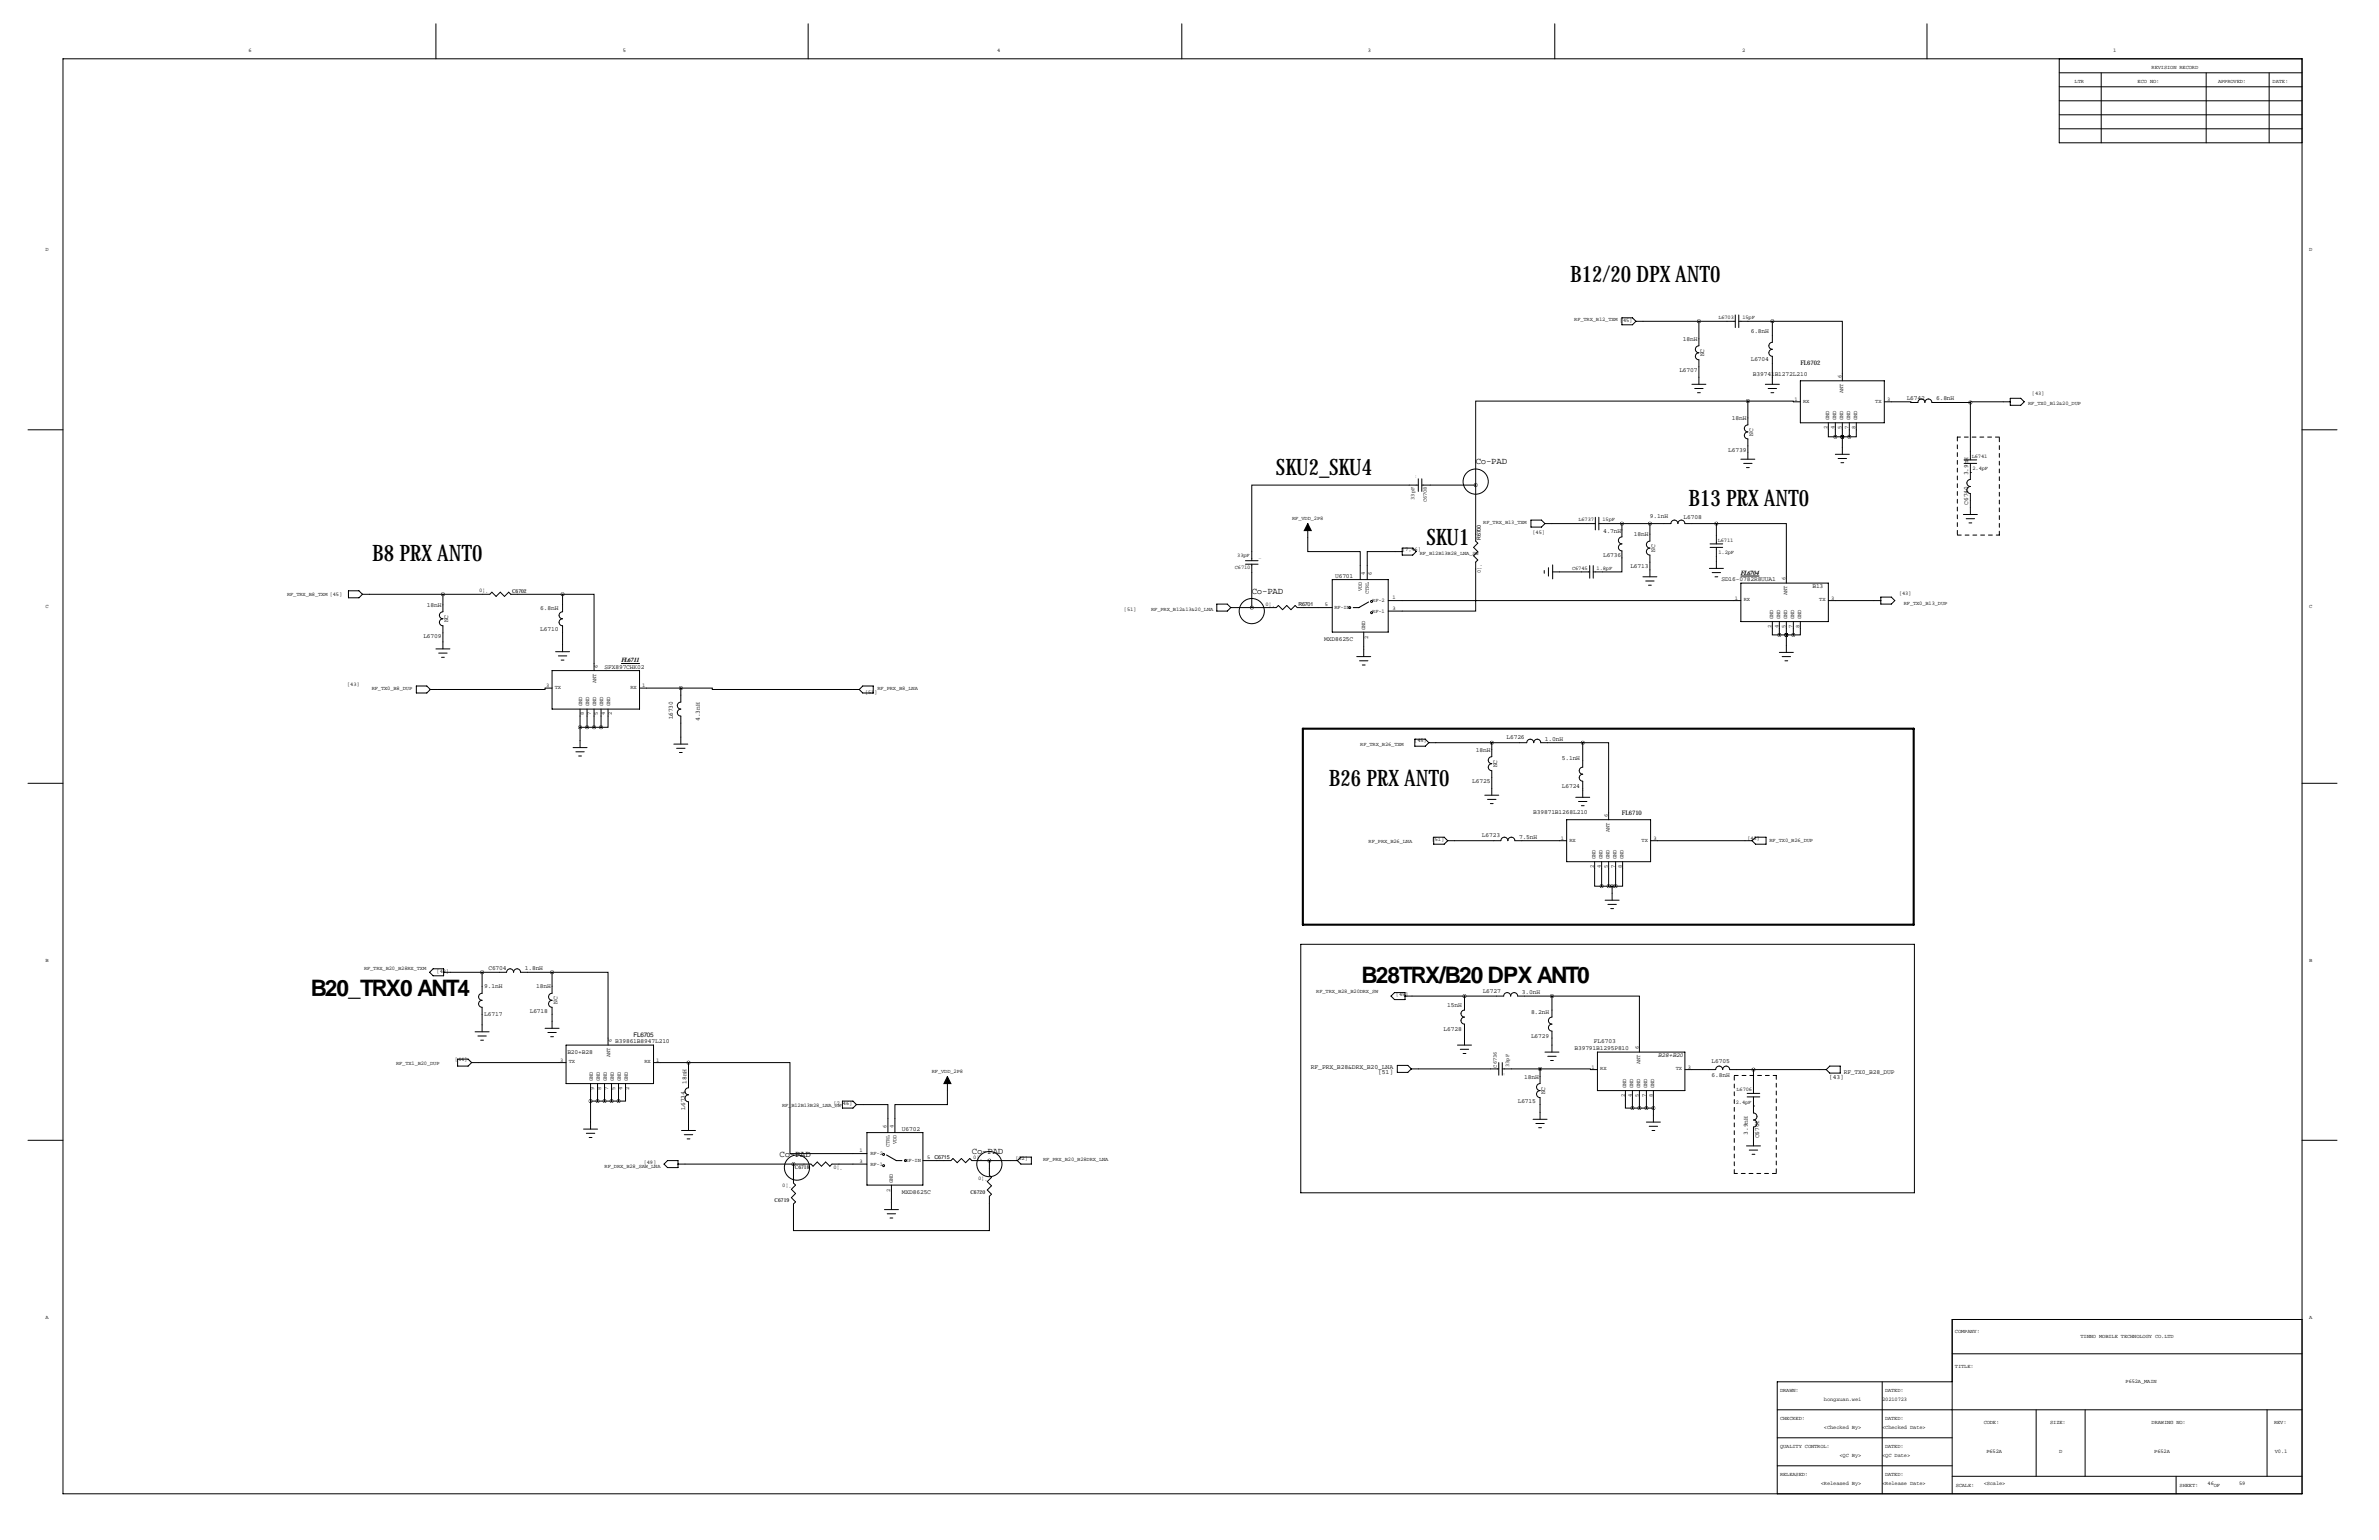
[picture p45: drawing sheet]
<svg xmlns="http://www.w3.org/2000/svg" width="864mm" height="559mm" viewBox="0 0 864 559" stroke-linecap="round" stroke-linejoin="round" font-family="sans-serif">
<defs><g id="words">
<g font-size="8.2">
<text x="570" y="102.4">B12/20 DPX ANT0</text>
<text x="463.3" y="172.2">SKU2_SKU4</text>
<text x="612.9" y="183.6">B13 PRX ANT0</text>
<text x="517.9" y="197.6">SKU1</text>
<text x="135.1" y="203.5">B8 PRX ANT0</text>
<text x="482.3" y="285.2">B26 PRX ANT0</text>
<text x="494.3" y="356.6">B28TRX/B20 DPX ANT0</text>
<text x="112.8" y="361.4">B20_TRX0 ANT4</text>
</g>
<g font-size="3.3">
<text x="535.7" y="168.4">Co-PAD</text>
<text x="454.4" y="215.4">Co-PAD</text>
<text x="283" y="419.9">Co-PAD</text>
<text x="352.8" y="418.6">Co-PAD</text>
</g>
<g font-size="2.4">
<text x="475.8" y="387.9">RF_PRX_B28&amp;DRX_B20_LNA</text>
<text x="500.3" y="389.7">[51]</text>
</g>
<g font-size="2.3">
<text x="610.9" y="123.7">18nH</text>
<text x="635.5" y="120.9">6.8nH</text>
<text x="618.6" y="129.3" transform="rotate(-90 618.6 129.3)">NC</text>
<text x="635.5" y="131.1">L6704</text>
<text x="609.6" y="135.2">L6707</text>
<text x="636.3" y="136.3">B39741B1272L210</text>
<text x="653.5" y="132.6">FL6702</text>
<text x="692.1" y="145.3">L6742</text>
<text x="702.8" y="145.3">6.8nH</text>
<text x="628.7" y="152.4">18nH</text>
<text x="636.4" y="158" transform="rotate(-90 636.4 158)">NC</text>
<text x="627.4" y="163.9">L6739</text>
<text x="714.5" y="172.5" transform="rotate(-90 714.5 172.5)">3.9nH</text>
<text x="714.5" y="183.1" transform="rotate(-90 714.5 183.1)">C6740</text>
<text x="598.9" y="188">9.1nH</text>
<text x="611.1" y="188.2">L6708</text>
<text x="581.9" y="193.3">4.7nH</text>
<text x="593.2" y="194.6">18nH</text>
<text x="581.9" y="202.2">L6736</text>
<text x="600.8" y="200.2" transform="rotate(-90 600.8 200.2)">NC</text>
<text x="484.6" y="209.7">U6701</text>
<text x="591.8" y="206">L6713</text>
<text x="632" y="208.5">FL6704</text>
<text x="624.9" y="211">SD16-0782R8UUA1</text>
<text x="657.9" y="213.5">B13</text>
<text x="155" y="220.2">18nH</text>
<text x="196.1" y="221.5">6.8nH</text>
<text x="162.7" y="225.9" transform="rotate(-90 162.7 225.9)">NC</text>
<text x="153.7" y="231.7">L6709</text>
<text x="196.1" y="228.9">L6710</text>
<text x="480.7" y="232.5">MXD8625C</text>
<text x="219.5" y="242.7">SFX897CHK02</text>
<text x="225.6" y="240.3">FL6711</text>
<text x="244.2" y="261.1" transform="rotate(-90 244.2 261.1)">L6730</text>
<text x="254.1" y="261.6" transform="rotate(-90 254.1 261.6)">4.3nH</text>
<text x="546.9" y="268.2">L6726</text>
<text x="560.8" y="268.7">1.0nH</text>
<text x="535.7" y="272.8">18nH</text>
<text x="566.9" y="275.9">5.1nH</text>
<text x="543.4" y="278.4" transform="rotate(-90 543.4 278.4)">NC</text>
<text x="534.4" y="284.2">L6725</text>
<text x="566.9" y="286">L6724</text>
<text x="556.6" y="295.5">B39871B1268L210</text>
<text x="588.8" y="295.7">FL6710</text>
<text x="538" y="303.8">L6723</text>
<text x="551.4" y="304.3">7.5nH</text>
<text x="177.3" y="352">C6704</text>
<text x="190.5" y="352">1.8nH</text>
<text x="175.8" y="358.4">9.1nH</text>
<text x="194.6" y="358.7">18nH</text>
<text x="202.3" y="364.3" transform="rotate(-90 202.3 364.3)">NC</text>
<text x="525.3" y="365.3">15nH</text>
<text x="538.2" y="360.2">L6727</text>
<text x="552.4" y="360.7">3.0nH</text>
<text x="175.8" y="368.6">L6717</text>
<text x="192.3" y="367.6">L6718</text>
<text x="555.8" y="367.8">8.2nH</text>
<text x="230" y="376.2">FL6705</text>
<text x="524" y="374.2">L6728</text>
<text x="555.8" y="376.7">L6729</text>
<text x="206" y="382.4">B20+B28</text>
<text x="223.3" y="378.6">B39861B8947L210</text>
<text x="571.5" y="381.1">B39791B1295P810</text>
<text x="578.6" y="378.6">FL6703</text>
<text x="601.9" y="383.7">B28+B20</text>
<text x="621.3" y="385.6">L6705</text>
<text x="669.3" y="389.6">RF_TX0_B28_DUP</text>
<text x="249.2" y="393.2" transform="rotate(-90 249.2 393.2)">18nH</text>
<text x="553.3" y="391.4">18nH</text>
<text x="621.3" y="390.7">6.8nH</text>
<text x="664" y="391.4">[43]</text>
<text x="550.9" y="400.3">L6715</text>
<text x="561" y="397" transform="rotate(-90 561 397)">NC</text>
<text x="248.7" y="402.6" transform="rotate(-90 248.7 402.6)">L6734</text>
<text x="327.4" y="410.3">U6702</text>
<text x="634.5" y="411.7" transform="rotate(-90 634.5 411.7)">3.9nH</text>
<text x="638.6" y="413" transform="rotate(-90 638.6 413)">C6701</text>
<text x="327.4" y="433.2">MXD8625C</text>
</g>
<g font-size="2">
<text x="90.2" y="18.8">6</text>
<text x="226.1" y="18.8">5</text>
<text x="362" y="18.8">4</text>
<text x="496.6" y="18.8">3</text>
<text x="632.5" y="18.8">2</text>
<text x="767.1" y="18.8">1</text>
<text x="781.1" y="25.1">REVISION RECORD</text>
<text x="753.1" y="30.2">LTR</text>
<text x="776" y="30.2">ECO NO:</text>
<text x="805.2" y="30.2">APPROVED:</text>
<text x="825" y="30.2">DATE:</text>
<text x="16.5" y="91.2">D</text>
<text x="838.2" y="91.2">D</text>
<text x="571.5" y="116.6">RF_TRX_B12_TXM [45]</text>
<text x="623.8" y="115.7">L6703</text>
<text x="632.5" y="115.7">15pF</text>
<text x="668.5" y="137.2" transform="rotate(-90 668.5 137.2)">6</text>
<text x="669.1" y="142.6" transform="rotate(-90 669.1 142.6)">ANT</text>
<text x="737.6" y="143.3">[43]</text>
<text x="651.4" y="145.5">1</text>
<text x="654.6" y="146.1">RX</text>
<text x="680.8" y="146.1">TX</text>
<text x="685" y="145.5">3</text>
<text x="736.2" y="146.8">RF_TX0_B12&amp;20_DUP</text>
<text x="663.4" y="155.6" transform="rotate(-90 663.4 155.6)">2</text>
<text x="664" y="152.4" transform="rotate(-90 664 152.4)">GND</text>
<text x="666" y="155.6" transform="rotate(-90 666 155.6)">4</text>
<text x="666.5" y="152.4" transform="rotate(-90 666.5 152.4)">GND</text>
<text x="668.5" y="155.6" transform="rotate(-90 668.5 155.6)">5</text>
<text x="669.1" y="152.4" transform="rotate(-90 669.1 152.4)">GND</text>
<text x="671.1" y="155.6" transform="rotate(-90 671.1 155.6)">7</text>
<text x="671.6" y="152.4" transform="rotate(-90 671.6 152.4)">GND</text>
<text x="673.6" y="155.6" transform="rotate(-90 673.6 155.6)">8</text>
<text x="674.2" y="152.4" transform="rotate(-90 674.2 152.4)">GND</text>
<text x="715.8" y="166.1">L6741</text>
<text x="716" y="170.7">2.4pF</text>
<text x="513.4" y="181.3" transform="rotate(-90 513.4 181.3)">33pF</text>
<text x="518" y="182.2" transform="rotate(-90 518 182.2)">C6708</text>
<text x="469.1" y="188.7">RF_VDD_2P8</text>
<text x="538.4" y="190">RF_TRX_B13_TXM</text>
<text x="573" y="189.1">L6737</text>
<text x="581.7" y="189.1">15pF</text>
<text x="537.6" y="195.8" transform="rotate(-90 537.6 195.8)">R6700</text>
<text x="556.3" y="193.6">[45]</text>
<text x="623.6" y="196.6">L6711</text>
<text x="449.1" y="202">33pF</text>
<text x="509" y="200">[7,46]</text>
<text x="515.4" y="201.4">RF_B12B13B28_LNA_SW</text>
<text x="623.8" y="201.2">1.2pF</text>
<text x="448.3" y="206.6">C6710</text>
<text x="495.4" y="208.8" transform="rotate(-90 495.4 208.8)">4</text>
<text x="497.9" y="208.8" transform="rotate(-90 497.9 208.8)">6</text>
<text x="537.5" y="207.9" transform="rotate(-90 537.5 207.9)">0¦¸</text>
<text x="570.7" y="206.8">C6745</text>
<text x="579.6" y="206.8">1.8pF</text>
<text x="173.9" y="214.9">0¦¸</text>
<text x="185.9" y="215">C6702</text>
<text x="494.3" y="214.5" transform="rotate(-90 494.3 214.5)">VDD</text>
<text x="496.9" y="215.6" transform="rotate(-90 496.9 215.6)">CTRL</text>
<text x="648.2" y="210.6" transform="rotate(-90 648.2 210.6)">6</text>
<text x="648.8" y="216" transform="rotate(-90 648.8 216)">ANT</text>
<text x="689.4" y="215.7">[43]</text>
<text x="16.5" y="220.7">C</text>
<text x="104.2" y="216.4">RF_TRX_B8_TXM [45]</text>
<text x="408" y="221.6">[51]</text>
<text x="417.9" y="221.7">RF_PRX_B12&amp;13&amp;20_LNA</text>
<text x="459.4" y="219.8">0¦¸</text>
<text x="471.4" y="219.9">R6701</text>
<text x="481" y="220">5</text>
<text x="484.4" y="221">RF-IN</text>
<text x="498.2" y="218.5">RF-2</text>
<text x="505.5" y="221.2">3</text>
<text x="505.5" y="217.4">1</text>
<text x="629.8" y="217.7">1</text>
<text x="633" y="218.2">RX</text>
<text x="660.4" y="218.2">TX</text>
<text x="664.7" y="217.7">3</text>
<text x="691.1" y="219.5">RF_TX0_B13_DUP</text>
<text x="838.2" y="220.7">C</text>
<text x="498.2" y="222.3">RF-1</text>
<text x="643.1" y="227.7" transform="rotate(-90 643.1 227.7)">2</text>
<text x="643.7" y="224.5" transform="rotate(-90 643.7 224.5)">GND</text>
<text x="645.7" y="227.7" transform="rotate(-90 645.7 227.7)">4</text>
<text x="646.2" y="224.5" transform="rotate(-90 646.2 224.5)">GND</text>
<text x="648.2" y="227.7" transform="rotate(-90 648.2 227.7)">5</text>
<text x="648.8" y="224.5" transform="rotate(-90 648.8 224.5)">GND</text>
<text x="650.7" y="227.7" transform="rotate(-90 650.7 227.7)">7</text>
<text x="651.3" y="224.5" transform="rotate(-90 651.3 224.5)">GND</text>
<text x="653.3" y="227.7" transform="rotate(-90 653.3 227.7)">8</text>
<text x="653.8" y="224.5" transform="rotate(-90 653.8 224.5)">GND</text>
<text x="495.6" y="228.6" transform="rotate(-90 495.6 228.6)">GND</text>
<text x="496.7" y="232" transform="rotate(-90 496.7 232)">2</text>
<text x="217" y="242.3" transform="rotate(-90 217 242.3)">6</text>
<text x="126" y="249">[43]</text>
<text x="134.9" y="250.2">RF_TX0_B8_DUP</text>
<text x="198.3" y="249.4">3</text>
<text x="201.4" y="250">TX</text>
<text x="216.5" y="247.7" transform="rotate(-90 216.5 247.7)">ANT</text>
<text x="228.9" y="250">RX</text>
<text x="233.2" y="249.4">1</text>
<text x="314" y="251.8">[51]</text>
<text x="318.5" y="250.2">RF_PRX_B8_LNA</text>
<text x="211.4" y="256.3" transform="rotate(-90 211.4 256.3)">GND</text>
<text x="213.9" y="256.3" transform="rotate(-90 213.9 256.3)">GND</text>
<text x="216.5" y="256.3" transform="rotate(-90 216.5 256.3)">GND</text>
<text x="219" y="256.3" transform="rotate(-90 219 256.3)">GND</text>
<text x="221.5" y="256.3" transform="rotate(-90 221.5 256.3)">GND</text>
<text x="211.9" y="259.4" transform="rotate(-90 211.9 259.4)">8</text>
<text x="214.5" y="259.4" transform="rotate(-90 214.5 259.4)">7</text>
<text x="217" y="259.4" transform="rotate(-90 217 259.4)">5</text>
<text x="219.5" y="259.4" transform="rotate(-90 219.5 259.4)">4</text>
<text x="222.1" y="259.4" transform="rotate(-90 222.1 259.4)">2</text>
<text x="513.4" y="269.3">[45]</text>
<text x="493.8" y="270.8">RF_TRX_B26_TXM</text>
<text x="583.7" y="296.4" transform="rotate(-90 583.7 296.4)">6</text>
<text x="496.8" y="305.8">RF_PRX_B26_LNA</text>
<text x="519.7" y="305.1">[51]</text>
<text x="566.6" y="304.8">1</text>
<text x="569.7" y="305.4">RX</text>
<text x="584.2" y="301.8" transform="rotate(-90 584.2 301.8)">ANT</text>
<text x="595.9" y="305.4">TX</text>
<text x="600.2" y="304.8">3</text>
<text x="634.3" y="304.9">[43]</text>
<text x="642.4" y="305.6">RF_TX0_B26_DUP</text>
<text x="579.2" y="311.7" transform="rotate(-90 579.2 311.7)">GND</text>
<text x="581.7" y="311.7" transform="rotate(-90 581.7 311.7)">GND</text>
<text x="584.2" y="311.7" transform="rotate(-90 584.2 311.7)">GND</text>
<text x="586.8" y="311.7" transform="rotate(-90 586.8 311.7)">GND</text>
<text x="589.3" y="311.7" transform="rotate(-90 589.3 311.7)">GND</text>
<text x="578.6" y="314.8" transform="rotate(-90 578.6 314.8)">2</text>
<text x="581.2" y="314.8" transform="rotate(-90 581.2 314.8)">4</text>
<text x="583.7" y="314.8" transform="rotate(-90 583.7 314.8)">5</text>
<text x="586.2" y="314.8" transform="rotate(-90 586.2 314.8)">7</text>
<text x="588.8" y="314.8" transform="rotate(-90 588.8 314.8)">8</text>
<text x="16.5" y="349">B</text>
<text x="132.1" y="352">RF_TRX_B20_B28RX_TXM</text>
<text x="158.5" y="353.1">[48]</text>
<text x="838.2" y="349">B</text>
<text x="477.8" y="360.2">RF_TRX_B28_B20DRX_SW</text>
<text x="506.7" y="361.3">[45]</text>
<text x="221.5" y="383.6" transform="rotate(-90 221.5 383.6)">ANT</text>
<text x="222.1" y="378.2" transform="rotate(-90 222.1 378.2)">6</text>
<text x="594.9" y="380.7" transform="rotate(-90 594.9 380.7)">6</text>
<text x="143.8" y="386.6">RF_TX1_B20_DUP</text>
<text x="165.2" y="384.9">[44]</text>
<text x="203.3" y="385.3">3</text>
<text x="206.5" y="385.9">TX</text>
<text x="234" y="385.9">RX</text>
<text x="238.3" y="385.3">1</text>
<text x="338.3" y="389.4">RF_VDD_2P8</text>
<text x="543.3" y="387.3" transform="rotate(-90 543.3 387.3)">C6736</text>
<text x="547.9" y="387.1" transform="rotate(-90 547.9 387.1)">33pF</text>
<text x="577.7" y="387.9">1</text>
<text x="580.9" y="388.4">RX</text>
<text x="595.4" y="386.2" transform="rotate(-90 595.4 386.2)">ANT</text>
<text x="608.4" y="388.4">TX</text>
<text x="612.6" y="387.9">3</text>
<text x="215.2" y="392.2" transform="rotate(-90 215.2 392.2)">GND</text>
<text x="215.7" y="395.3" transform="rotate(-90 215.7 395.3)">9</text>
<text x="217.7" y="392.2" transform="rotate(-90 217.7 392.2)">GND</text>
<text x="218.3" y="395.3" transform="rotate(-90 218.3 395.3)">8</text>
<text x="220.3" y="392.2" transform="rotate(-90 220.3 392.2)">GND</text>
<text x="220.8" y="395.3" transform="rotate(-90 220.8 395.3)">7</text>
<text x="222.8" y="392.2" transform="rotate(-90 222.8 392.2)">GND</text>
<text x="223.4" y="395.3" transform="rotate(-90 223.4 395.3)">5</text>
<text x="225.3" y="392.2" transform="rotate(-90 225.3 392.2)">GND</text>
<text x="225.9" y="395.3" transform="rotate(-90 225.9 395.3)">4</text>
<text x="227.9" y="392.2" transform="rotate(-90 227.9 392.2)">GND</text>
<text x="228.4" y="395.3" transform="rotate(-90 228.4 395.3)">2</text>
<text x="590.3" y="394.7" transform="rotate(-90 590.3 394.7)">GND</text>
<text x="592.9" y="394.7" transform="rotate(-90 592.9 394.7)">GND</text>
<text x="595.4" y="394.7" transform="rotate(-90 595.4 394.7)">GND</text>
<text x="598" y="394.7" transform="rotate(-90 598 394.7)">GND</text>
<text x="600.5" y="394.7" transform="rotate(-90 600.5 394.7)">GND</text>
<text x="630.4" y="396">L6706</text>
<text x="283.9" y="401.6">RF_B12B13B28_LNA_SW</text>
<text x="302.6" y="400.9">[7,46]</text>
<text x="589.8" y="397.9" transform="rotate(-90 589.8 397.9)">2</text>
<text x="592.3" y="397.9" transform="rotate(-90 592.3 397.9)">4</text>
<text x="594.9" y="397.9" transform="rotate(-90 594.9 397.9)">5</text>
<text x="597.4" y="397.9" transform="rotate(-90 597.4 397.9)">7</text>
<text x="599.9" y="397.9" transform="rotate(-90 599.9 397.9)">8</text>
<text x="630.1" y="400.6">2.4pF</text>
<text x="321.8" y="409.4" transform="rotate(-90 321.8 409.4)">6</text>
<text x="324.4" y="409.4" transform="rotate(-90 324.4 409.4)">4</text>
<text x="312.1" y="418.1">1</text>
<text x="316" y="419.1">RF-2</text>
<text x="322.9" y="416.2" transform="rotate(-90 322.9 416.2)">CTRL</text>
<text x="325.4" y="415.1" transform="rotate(-90 325.4 415.1)">VDD</text>
<text x="219.5" y="423.7">RF_DRX_B28_SAW_LNA</text>
<text x="233.7" y="422.5">[49]</text>
<text x="288.6" y="424.3">C6718</text>
<text x="302.5" y="424.2">0¦¸</text>
<text x="312.1" y="421.9">3</text>
<text x="316" y="423">RF-1</text>
<text x="328.6" y="421.7">RF-IN</text>
<text x="336.5" y="420.6">5</text>
<text x="339.3" y="420.5">C6715</text>
<text x="353.3" y="420.4">0¦¸</text>
<text x="368.6" y="421">[52]</text>
<text x="378.7" y="421.1">RF_PRX_B20_B28DRX_LNA</text>
<text x="284" y="430.8">0¦¸</text>
<text x="324.1" y="429.3" transform="rotate(-90 324.1 429.3)">GND</text>
<text x="355.1" y="428">0¦¸</text>
<text x="281.2" y="436">C6719</text>
<text x="323.1" y="432.7" transform="rotate(-90 323.1 432.7)">2</text>
<text x="352.3" y="433.2">C6720</text>
<text x="16.5" y="478.5">A</text>
<text x="838.2" y="478.5">A</text>
<text x="709.7" y="483.6">COMPANY:</text>
<text x="755.2" y="485.4">TINNO MOBILE TECHNOLOGY CO.LTD</text>
<text x="709.7" y="496.3">TITLE:</text>
<text x="771.6" y="501.9">P652A_MAIN</text>
<text x="646.2" y="505.2">DRAWN:</text>
<text x="662.1" y="508.3">hongxuan.wei</text>
<text x="683.3" y="508.3">20210723</text>
<text x="684.3" y="505.2">DATED:</text>
<text x="646.2" y="515.4">CHECKED:</text>
<text x="684.3" y="515.4">DATED:</text>
<text x="662.1" y="518.5">&lt;Checked By&gt;</text>
<text x="683.3" y="518.5">&lt;Checked Date&gt;</text>
<text x="720.1" y="516.6">CODE:</text>
<text x="744.2" y="516.6">SIZE:</text>
<text x="781.1" y="516.6">DRAWING NO:</text>
<text x="825.5" y="516.6">REV:</text>
<text x="646.2" y="525.5">QUALITY CONTROL:</text>
<text x="684.3" y="525.5">DATED:</text>
<text x="721.1" y="527.3">P652A</text>
<text x="747.5" y="527.3">D</text>
<text x="782" y="527.3">P652A</text>
<text x="825.8" y="527.3">V0.1</text>
<text x="667.7" y="528.6">&lt;QC By&gt;</text>
<text x="683.3" y="528.6">&lt;QC Date&gt;</text>
<text x="646.2" y="535.7">RELEASED:</text>
<text x="661" y="538.8">&lt;Released By&gt;</text>
<text x="683.3" y="538.8">&lt;Release Date&gt;</text>
<text x="684.3" y="535.7">DATED:</text>
<text x="709.9" y="539.5">SCALE:</text>
<text x="720.1" y="538.8">&lt;Scale&gt;</text>
<text x="791.2" y="539.5">SHEET:</text>
<text x="801.4" y="538.8">46</text>
<text x="803.6" y="539.5">OF</text>
<text x="812.8" y="538.8">59</text>
</g>
<g font-size=".4">
<text x="456.9" y="202.7">C0201</text>
<text x="546.1" y="390.4" transform="rotate(-90 546.1 390.4)">C0201</text>
</g>
</g></defs>
<g fill="none" stroke="#000" stroke-width=".36">
<path d="M158.2 8.6v12.7M293.4 8.6v12.7M429 8.6v12.7M564.4 8.6v12.7M699.5 8.6v12.7M22.9 21.3h812.8v520.7h-812.8zM747.5 36.6h88.2M747.5 31.5h88.2M747.5 26.4h88.2M747.5 21.3v30.5h88.2M762.8 26.4v25.4M800.9 26.4v25.4"/>
<path d="M823.7 26.4v25.4M747.5 46.7h88.2M747.5 41.7h88.2M588.8 115.3h3.8l1.3 1.3-1.3 1.3h-3.8zM593.9 116.6h36M616.7 116.6v8.9a1.27 1.27 0 0 0-1.3 1.2 1.27 1.27 0 0 0 1.3 1.3 1.27 1.27 0 0 0-1.3 1.3 1.27 1.27 0 0 0 1.3 1.3v8.8M629.9 114.3v4.6M631.2 114.3v4.6M631.2 116.6h12.2M643.4 116.6v7.6a1.27 1.27 0 0 0-1.3 1.3 1.27 1.27 0 0 0 1.3 1.2 1.27 1.27 0 0 0-1.3 1.3 1.27 1.27 0 0 0 1.3 1.3v10.1M643.4 116.6h25.4v21.6M614.2 139.4h5.1"/>
<path d="M640.8 139.4h5.1M653.5 138.2h30.5v15.2h-30.5zM10.2 156h12.7M615.2 141h3M616.2 142.5h1M634.5 145.5v8.7a1.27 1.27 0 0 0-1.3 1.2 1.27 1.27 0 0 0 1.3 1.3 1.27 1.27 0 0 0-1.3 1.3 1.27 1.27 0 0 0 1.3 1.3v7.3M634.5 145.5h-98.8v30.5M634.5 145.5h16.5v.3h2.5M641.9 141h3M642.9 142.5h1M663.7 153.4v5.1h2.5M666.2 158.5h5.1"/>
<path d="M666.2 153.4v5.1M668.8 158.5h.1M668.8 153.4v11.4M671.3 153.4v5.1M673.9 153.4v5.1h-2.6M684 145.8h9.7v.3h2.5a1.27 1.27 0 0 1 1.3-1.3 1.27 1.27 0 0 1 1.3 1.3 1.27 1.27 0 0 1 1.2-1.3 1.27 1.27 0 0 1 1.3 1.3h14M715.3 146.1v20.8M729.7 145.8h-14.4v.3M729.7 144.5h3.9l1.2 1.3-1.2 1.3h-3.9zM835.7 156h12.7M514.9 173.7v4.6M514.9 176h-60.5v27.5"/>
<path d="M516.1 176h19.6M516.1 173.7v4.6M535.7 176v20.3l.7 .8-1.5 1.5 1.5 1.6-1.5 1.5 1.5 1.5-.7 .8v17.7h-31.8M632 166.6h5M633 168.1h3M634 169.7h1M666.2 164.8h5.1M667.3 166.4h3M668.3 167.9h1M713 168.1h4.6M713 166.9h4.6M715.3 171.5h.1"/>
<path d="M715.3 168.1v5.9a1.27 1.27 0 0 0-1.3 1.3 1.27 1.27 0 0 0 1.3 1.2 1.27 1.27 0 0 0-1.3 1.3 1.27 1.27 0 0 0 1.3 1.3v7.6M474.7 190v10.2h19.1v10.1M509 198.9h3.8l1.3 1.3-1.3 1.2h-3.8zM555.8 188.7h3.8l1.2 1.3-1.2 1.3h-3.8zM560.8 190h18.3M579.1 187.7v4.6M580.4 187.7v4.6M588.8 190v4.8a1.27 1.27 0 0 0-1.3 1.3 1.27 1.27 0 0 0 1.3 1.3 1.27 1.27 0 0 0-1.3 1.2 1.27 1.27 0 0 0 1.3 1.3v7.6h-10.4M598.9 190v6.3a1.27 1.27 0 0 0-1.2 1.3 1.27 1.27 0 0 0 1.2 1.3 1.27 1.27 0 0 0-1.2 1.3 1.27 1.27 0 0 0 1.2 1.2v7.9M620.8 198.6h4.5M620.8 197.4h4.5M623.1 190h-11.5a1.27 1.27 0 0 0-1.2-1.3 1.27 1.27 0 0 0-1.3 1.3 1.27 1.27 0 0 0-1.3-1.3 1.27 1.27 0 0 0-1.2 1.3h-26.2"/>
<path d="M623.1 190h25.4v21.6M623.1 190v7.4M623.1 198.6v7.6M712.7 186.7h5.1M713.7 188.2h3.1M714.8 189.7h1M126.5 214.4h3.8l1.3 1.2-1.3 1.3h-3.8zM131.6 215.6h46.2l.8-.7 1.5 1.5 1.5-1.5 1.5 1.5 1.6-1.5 .7 .7h18.8M160.8 215.6v6.4a1.27 1.27 0 0 0-1.3 1.3 1.27 1.27 0 0 0 1.3 1.2 1.27 1.27 0 0 0-1.3 1.3 1.27 1.27 0 0 0 1.3 1.3v8.4M204.2 215.6v6.4a1.27 1.27 0 0 0-1.3 1.3 1.27 1.27 0 0 0 1.3 1.2 1.27 1.27 0 0 0-1.3 1.3 1.27 1.27 0 0 0 1.3 1.3v9.4M204.2 215.6h11.4v27.7M441.7 219.2h3.8l1.3 1.3-1.3 1.2h-3.8z"/>
<path d="M452.1 203.5h4.6M452.1 204.7h4.6M454.4 204.7v15.8M483.6 210.3h20.3v19.1h-20.3zM503.9 217.9h128.1M509 200.2h-12.7v10.1M560.6 207v1M562.1 206v3M563.6 207.5h13.5M563.6 205v5.1M577.1 205.2v4.6M578.4 205.2v4.6"/>
<path d="M596.4 209.3h5.1M597.4 210.8h3.1M598.4 212.3h1M620.5 206.2h5.1M621.5 207.8h3.1M622.6 209.3h1M632 211.6h31.7v14h-31.7zM632 209h6.5M663.7 217.9h19.1M682.8 216.7h3.8l1.2 1.2-1.2 1.3h-3.8zM158.2 235.5h5.1M159.3 237h3"/>
<path d="M160.3 238.5h1M201.7 236.5h5.1M202.7 238h3M203.7 239.5h1M446.8 220.5h16.5l.8-.8 1.5 1.5 1.5-1.5 1.5 1.5 1.6-1.5 .7 .8h12.7M492.5 238.3h5.1M493.5 239.8h3.1M495 229.4v8.9M643.4 225.6v4.8h2.5M645.9 225.6v4.8M645.9 236.7h5.1M645.9 230.4h5.1"/>
<path d="M646.9 238.3h3.1M648 239.8h1M648.5 230.4h.1M648.5 225.6v11.1M651 225.6v4.8M653.5 225.6v4.8h-2.5M151.1 248.9h3.8l1.3 1.3-1.3 1.3h-3.8zM200.4 249.7h-2.5v.5h-41.7M200.4 243.3h31.8v14h-31.8zM210.6 257.3v14M213.1 257.3v6.6M215.6 257.3v6.6"/>
<path d="M218.2 257.3v6.6M220.7 257.3v6.6h-2.5M225.6 240.8h6.6M232.2 249.7h14.9M247.1 249.7v5.1a1.27 1.27 0 0 0-1.2 1.2 1.27 1.27 0 0 0 1.2 1.3 1.27 1.27 0 0 0-1.2 1.3 1.27 1.27 0 0 0 1.2 1.2v10.2M247.1 249.7h11.5v.5h53.3M311.9 250.2l1.3-1.3h3.8v2.6h-3.8zM494.5 241.3h1.1M208 271.3h5.1M209 272.8h3.1M210.1 274.3h1M210.6 263.9h7.6"/>
<path d="M244.6 270h5.1M245.6 271.5h3.1M246.6 273h1M513.6 268.2h3.8l1.3 1.3-1.3 1.3h-3.8zM518.7 269.5h35.5a1.27 1.27 0 0 1 1.3-1.3 1.27 1.27 0 0 1 1.3 1.3 1.27 1.27 0 0 1 1.2-1.3 1.27 1.27 0 0 1 1.3 1.3h15.2M541.5 269.5v5.1a1.27 1.27 0 0 0-1.2 1.2 1.27 1.27 0 0 0 1.2 1.3 1.27 1.27 0 0 0-1.2 1.3 1.27 1.27 0 0 0 1.2 1.3v8.8M574.5 269.5v8.9a1.27 1.27 0 0 0-1.2 1.3 1.27 1.27 0 0 0 1.2 1.2 1.27 1.27 0 0 0-1.2 1.3 1.27 1.27 0 0 0 1.2 1.3v5.8M574.5 269.5h9.4v27.9M10.2 284.2h12.7M539 288.5h5.1M540 290.1h3.1M541 291.6h1"/>
<path d="M568.7 297.4h30.5v15.3h-30.5zM572 289.3h5.1M573 290.8h3.1M574 292.4h1.1M835.7 284.2h12.7M520.4 303.8h3.9l1.2 1.3-1.2 1.2h-3.9zM525.5 305.1h19.3a1.27 1.27 0 0 1 1.3-1.3 1.27 1.27 0 0 1 1.3 1.3 1.27 1.27 0 0 1 1.2-1.3 1.27 1.27 0 0 1 1.3 1.3h18.8M578.9 312.7v8.9h2.5M581.4 312.7v8.9M583.9 312.7v8.9M586.5 312.7v8.9M589 312.7v8.9h-2.5"/>
<path d="M599.2 305.1h36.8M636 305.1l1.3-1.3h3.8v2.5h-3.8zM581.4 321.6h5.1M582.7 326.6h5.1M583.7 328.2h3M584.7 329.7h1M585.2 321.6v5M156 352.8l1.2-1.3h3.8v2.6h-3.8zM161 352.8h22.9a1.27 1.27 0 0 1 1.3-1.3 1.27 1.27 0 0 1 1.2 1.3 1.27 1.27 0 0 1 1.3-1.3 1.27 1.27 0 0 1 1.3 1.3h11.4M175 352.8v7.6a1.27 1.27 0 0 0-1.3 1.3 1.27 1.27 0 0 0 1.3 1.3 1.27 1.27 0 0 0-1.3 1.2 1.27 1.27 0 0 0 1.3 1.3v8.9M200.4 352.8v7.6a1.27 1.27 0 0 0-1.3 1.3 1.27 1.27 0 0 0 1.3 1.3 1.27 1.27 0 0 0-1.3 1.2 1.27 1.27 0 0 0 1.3 1.3v7.6M200.4 352.8h20.3v26.4"/>
<path d="M472.2 342.6h222.7v90.2h-222.7zM172.5 374.4h5M173.5 375.9h3M174.5 377.4h1M197.9 373.1h5M198.9 374.6h3M199.9 376.2h1M205.5 379.2h31.7v14h-31.7zM505 361.4l1.2-1.2h3.8v2.5h-3.8zM510 361.4h35.8a1.27 1.27 0 0 1 1.3-1.2 1.27 1.27 0 0 1 1.3 1.2 1.27 1.27 0 0 1 1.3-1.2 1.27 1.27 0 0 1 1.2 1.2h12.5M529.1 379.2h5.1M531.6 361.4v5.1a1.27 1.27 0 0 0-1.2 1.3 1.27 1.27 0 0 0 1.2 1.3 1.27 1.27 0 0 0-1.2 1.2 1.27 1.27 0 0 0 1.2 1.3v7.6"/>
<path d="M563.4 361.4v7.7a1.27 1.27 0 0 0-1.3 1.2 1.27 1.27 0 0 0 1.3 1.3 1.27 1.27 0 0 0-1.3 1.3 1.27 1.27 0 0 0 1.3 1.2v7.7M563.4 361.4h31.7v20.4M166.1 384.3h3.8l1.3 1.3-1.3 1.2h-3.8zM171.2 385.6h34.3M214.4 393.2v16.5M214.4 399.5h10.1M216.9 393.2v6.3M219.5 393.2v6.3M222 393.2v6.3M224.5 393.2v6.3M227.1 393.2v6.3h-2.6M237.2 385.6h12.7"/>
<path d="M249.9 385.6v9.1a1.27 1.27 0 0 0-1.2 1.3 1.27 1.27 0 0 0 1.2 1.3 1.27 1.27 0 0 0-1.2 1.2 1.27 1.27 0 0 0 1.2 1.3v10.4M249.9 385.6h36.9v33h27.9M305.8 399.5h3.8l1.3 1.3-1.3 1.3h-3.8zM343.9 390.7v10.1h-19v10.2M507.2 386.6h3.8l1.3 1.3-1.3 1.2h-3.8zM512.3 387.9h31.8M530.1 380.7h3M531.1 382.3h1M544.1 385.6v4.5M545.3 385.6v4.5M545.3 387.9h13.8M559.1 387.9v5.3a1.27 1.27 0 0 0-1.3 1.3 1.27 1.27 0 0 0 1.3 1.2 1.27 1.27 0 0 0-1.3 1.3 1.27 1.27 0 0 0 1.3 1.3v7.8"/>
<path d="M559.1 387.9h18.2v.2h2.6M560.8 381.8h5.1M561.8 383.3h3.1M562.9 384.8h1M579.9 381.8h31.7v13.9h-31.7zM590 395.7v6.4h2.6M592.6 395.7v6.4M595.1 395.7v6.4M597.7 395.7v6.4M600.2 395.7v11.5M611.6 388.1h11.2a1.27 1.27 0 0 1 1.3-1.3 1.27 1.27 0 0 1 1.2 1.3 1.27 1.27 0 0 1 1.3-1.3 1.27 1.27 0 0 1 1.3 1.3h35M634.2 398h4.6"/>
<path d="M634.2 396.7h4.6M636.5 398v5.9a1.27 1.27 0 0 1 1.3 1.2 1.27 1.27 0 0 1-1.3 1.3 1.27 1.27 0 0 1 1.3 1.3 1.27 1.27 0 0 1-1.3 1.2v6.9M636.5 388.1v8.6M662.9 388.1l1.3-1.3h3.8v2.6h-3.8zM10.2 413.8h12.7M211.8 409.7h5.1M212.9 411.2h3M213.9 412.8h1M247.4 410.2h5.1M248.4 411.7h3.1M249.4 413.3h1M310.9 400.8h11.4v10.2"/>
<path d="M314.7 411h20.3v19h-20.3zM556.5 406.1h5.1M557.5 407.7h3.1M558.5 409.2h1.1M592.6 402.1h7.6M597.7 407.2h5M598.7 408.7h3M599.7 410.2h1M634 415.8h5.1M635 417.3h3M636 418.8h1M636.5 401.3h.1"/>
<path d="M835.7 413.8h12.7M241 422.4l1.3-1.3h3.8v2.6h-3.8zM246.1 422.4h48.3l.7 .8 1.6-1.6 1.5 1.6 1.5-1.6 1.5 1.6 .8-.8h12.7M321.1 438.9h5M323.6 430v8.9M335 421.1h10.2l.7-.7 1.6 1.5 1.5-1.5 1.5 1.5 1.5-1.5 .8 .7h16.5M359.2 421.1v5.4l.7 .7-1.5 1.6 1.5 1.5-1.5 1.5 1.5 1.5-.7 .8v12.4h-71.2v-9.6l.8-.8-1.5-1.5 1.5-1.5-1.5-1.6 1.5-1.5-.8-.7v-6.9M369.3 421.1l1.3-1.2h3.8v2.5h-3.8zM322.1 440.4h3M323.1 442h1M835.7 478.8h-127v63.2M708.7 491.2h127"/>
<path d="M645.2 511.6h190.5M683.3 501.4v40.6M708.7 501.4h-63.5v40.6M739.1 511.6v24.1M756.9 511.6v24.1M823 511.6v24.1M645.2 531.9h63.5M645.2 521.7h63.5M708.7 535.7h127M789.9 535.7v6.3"/>
<circle cx="535.7" cy="174.8" r="4.6"/>
<circle cx="497.9" cy="218.2" r=".36"/>
<circle cx="454.4" cy="221.7" r="4.6"/>
<circle cx="490" cy="220.5" r=".36"/>
<circle cx="497.9" cy="222.3" r=".36"/>
<circle cx="320.8" cy="418.9" r=".36"/>
<circle cx="289.3" cy="423.7" r="4.6"/>
<circle cx="320.8" cy="423" r=".36"/>
<circle cx="328.7" cy="421.1" r=".36"/>
<circle cx="359.2" cy="422.4" r="4.6"/>
</g>
<path d="M472.9 264.4h221.8v71.1h-221.8z" fill="none" stroke="#000" stroke-width=".76"/>
<path d="M710.5 158.6v35.6M725.8 158.6h-15.3M710.5 194.2h15.3M725.8 194.2v-35.6M629.6 390.2h15.2M644.8 390.2v35.6M629.6 425.8v-35.6M644.8 425.8h-15.2" fill="none" stroke="#000" stroke-width=".36" stroke-dasharray="1.4 1.4"/>
<path d="M496.8 218.4l-3.5 2.1h-2.1M321.8 419.1l3.6 2h2" fill="none" stroke="#000" stroke-width=".38"/>
<path d="M474.7 190l1.3 2.5h-2.5zM343.9 390.7l1.3 2.5h-2.6z" fill="#000" stroke="#000" stroke-width=".36"/>
<path d="M210.5 263.9a.05 .05 0 0 0 .1 0 .05 .05 0 0 0-.1 0zM213.1 263.9a.05 .05 0 0 0 .1 0 .05 .05 0 0 0-.1 0zM215.6 263.9a.05 .05 0 0 0 .1 0 .05 .05 0 0 0-.1 0zM218.1 263.9a.05 .05 0 0 0 .1 0 .05 .05 0 0 0-.1 0zM204.2 215.6a.05 .05 0 0 0 .1 0 .05 .05 0 0 0-.1 0zM200.4 352.8a.05 .05 0 0 0 .1 0 .05 .05 0 0 0-.1 0zM175 352.8a.05 .05 0 0 0 .1 0 .05 .05 0 0 0-.1 0zM160.7 215.6a.05 .05 0 0 0 .1 0 .05 .05 0 0 0-.1 0zM247.1 249.7a.05 .05 0 0 0 .1 0 .05 .05 0 0 0-.1 0zM643.3 116.6a.05 .05 0 0 0 .1 0 .05 .05 0 0 0-.1 0zM668.7 158.5a.05 .05 0 0 0 .1 0 .05 .05 0 0 0-.1 0zM671.3 158.5a.05 .05 0 0 0 .1 0 .05 .05 0 0 0-.1 0zM668.7 158.5a.05 .05 0 0 0 .1 0 .05 .05 0 0 0-.1 0zM666.2 158.5a.05 .05 0 0 0 .1 0 .05 .05 0 0 0-.1 0zM616.7 116.6a.05 .05 0 0 0 .1 0 .05 .05 0 0 0-.1 0zM623 190a.05 .05 0 0 0 .1 0 .05 .05 0 0 0-.1 0zM648.4 230.4a.05 .05 0 0 0 .1 0 .05 .05 0 0 0-.1 0zM648.4 230.4a.05 .05 0 0 0 .1 0 .05 .05 0 0 0-.1 0zM645.9 230.4a.05 .05 0 0 0 .1 0 .05 .05 0 0 0-.1 0zM574.5 269.5a.05 .05 0 0 0 .1 0 .05 .05 0 0 0-.1 0zM541.5 269.5a.05 .05 0 0 0 .1 0 .05 .05 0 0 0-.1 0zM597.6 402.1a.05 .05 0 0 0 .1 0 .05 .05 0 0 0-.1 0zM595.1 402.1a.05 .05 0 0 0 .1 0 .05 .05 0 0 0-.1 0zM592.5 402.1a.05 .05 0 0 0 .1 0 .05 .05 0 0 0-.1 0zM563.3 361.4a.05 .05 0 0 0 .1 0 .05 .05 0 0 0-.1 0zM531.6 361.4a.05 .05 0 0 0 .1 0 .05 .05 0 0 0-.1 0zM585.2 321.6a.05 .05 0 0 0 .1 0 .05 .05 0 0 0-.1 0zM581.4 321.6a.05 .05 0 0 0 .1 0 .05 .05 0 0 0-.1 0zM583.9 321.6a.05 .05 0 0 0 .1 0 .05 .05 0 0 0-.1 0zM586.4 321.6a.05 .05 0 0 0 .1 0 .05 .05 0 0 0-.1 0zM214.3 399.5a.05 .05 0 0 0 .1 0 .05 .05 0 0 0-.1 0zM216.9 399.5a.05 .05 0 0 0 .1 0 .05 .05 0 0 0-.1 0zM219.4 399.5a.05 .05 0 0 0 .1 0 .05 .05 0 0 0-.1 0zM224.5 399.5a.05 .05 0 0 0 .1 0 .05 .05 0 0 0-.1 0zM454.4 220.5a.05 .05 0 0 0 .1 0 .05 .05 0 0 0-.1 0zM535.6 176a.05 .05 0 0 0 .1 0 .05 .05 0 0 0-.1 0zM288 422.4a.05 .05 0 0 0 .1 0 .05 .05 0 0 0-.1 0zM359.1 421.1a.05 .05 0 0 0 .1 0 .05 .05 0 0 0-.1 0zM598.9 190a.05 .05 0 0 0 .1 0 .05 .05 0 0 0-.1 0zM588.7 190a.05 .05 0 0 0 .1 0 .05 .05 0 0 0-.1 0zM634.4 145.5a.05 .05 0 0 0 .1 0 .05 .05 0 0 0-.1 0zM249.9 385.6a.05 .05 0 0 0 .1 0 .05 .05 0 0 0-.1 0zM715.2 146.1a.05 .05 0 0 0 .1 0 .05 .05 0 0 0-.1 0zM559 387.9a.05 .05 0 0 0 .1 0 .05 .05 0 0 0-.1 0zM636.5 388.1a.05 .05 0 0 0 .1 0 .05 .05 0 0 0-.1 0z" fill="#000" stroke="#000" stroke-width="1.3"/>
<use href="#words"/>
</svg>
